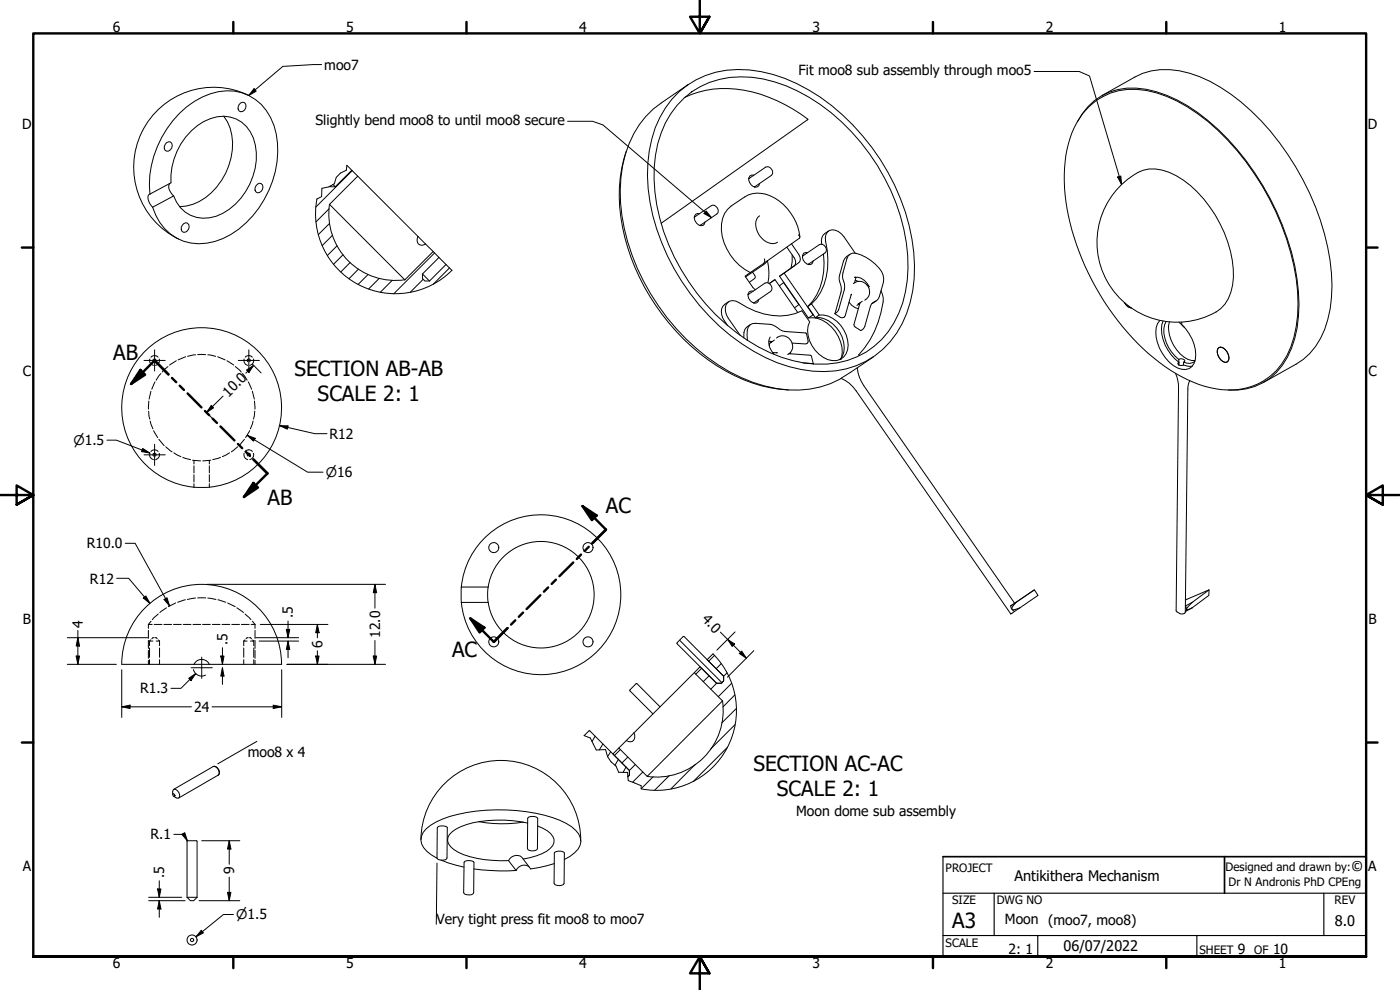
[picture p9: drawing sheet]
<svg xmlns="http://www.w3.org/2000/svg" width="420mm" height="297mm" viewBox="0 0 420 297" stroke-linecap="round" stroke-linejoin="round" font-family="sans-serif">
<defs><g id="words">
<g font-size="6.3">
<text x="34" y="108.1">AB</text>
<text x="88.4" y="112.8">SECTION AB-AB</text>
<text x="95.3" y="120.3">SCALE 2: 1</text>
<text x="80.3" y="151.6">AB</text>
<text x="181.9" y="153.9">AC</text>
<text x="135.7" y="197.3">AC</text>
<text x="226.1" y="231.4">SECTION AC-AC</text>
<text x="233.2" y="238.9">SCALE 2: 1</text>
<text x="285.8" y="278.5">A3</text>
</g>
<g font-size="4.4">
<text x="405.5" y="261.2">©</text>
<text x="304.5" y="264.3">Antikithera Mechanism</text>
<text x="400.6" y="277.8">8.0</text>
<text x="319.2" y="285.4">06/07/2022</text>
</g>
<g font-size="4.2">
<text x="33.9" y="9.6">6</text>
<text x="103.8" y="9.6">5</text>
<text x="173.9" y="9.6">4</text>
<text x="243.8" y="9.6">3</text>
<text x="313.9" y="9.6">2</text>
<text x="383.8" y="9.6">1</text>
<text x="97.3" y="20.9">moo7</text>
<text x="239.6" y="22.6">Fit moo8 sub assembly through moo5</text>
<text x="6.6" y="38.7">D</text>
<text x="94.7" y="37.5">Slightly bend moo8 to until moo8 secure</text>
<text x="410.5" y="38.7">D</text>
<text x="6.8" y="112.9">C</text>
<text x="410.7" y="112.9">C</text>
<text x="68.5" y="119.4" transform="rotate(-45 68.5 119.4)">10.0</text>
<text x="98.9" y="131.7">R12</text>
<text x="26" y="164.5">R10.0</text>
<text x="27" y="175.1">R12</text>
<text x="87.9" y="185.5" transform="rotate(-90 87.9 185.5)">.5</text>
<text x="6.9" y="187.2">B</text>
<text x="24.9" y="188.4" transform="rotate(-90 24.9 188.4)">4</text>
<text x="114" y="191.4" transform="rotate(-90 114 191.4)">12.0</text>
<text x="210.4" y="186" transform="rotate(45 210.4 186)">4.0</text>
<text x="410.7" y="187.2">B</text>
<text x="68.2" y="193.5" transform="rotate(-90 68.2 193.5)">.5</text>
<text x="96.8" y="194.5" transform="rotate(-90 96.8 194.5)">6</text>
<text x="42" y="208.1">R1.3</text>
<text x="58.3" y="213.6">24</text>
<text x="74.3" y="227.1">moo8 x 4</text>
<text x="239" y="244.8">Moon dome sub assembly</text>
<text x="45.2" y="251.9">R.1</text>
<text x="6.8" y="261.4">A</text>
<text x="49.3" y="263.5" transform="rotate(-90 49.3 263.5)">.5</text>
<text x="70.3" y="262.4" transform="rotate(-90 70.3 262.4)">9</text>
<text x="410.6" y="261.4">A</text>
<text x="131" y="277.4">Very tight press fit moo8 to moo7</text>
<text x="301.6" y="277.4">Moon (moo7, moo8)</text>
<text x="302.7" y="286.3">2: 1</text>
<text x="371.5" y="286.2">9</text>
<text x="382.1" y="286.2">10</text>
<text x="33.9" y="290.5">6</text>
<text x="103.8" y="290.5">5</text>
<text x="173.9" y="290.5">4</text>
<text x="243.8" y="290.5">3</text>
<text x="313.9" y="290.5">2</text>
<text x="383.8" y="290.5">1</text>
</g>
<g font-size="4">
<text x="22" y="133.5">⌀1.5</text>
<text x="97.7" y="143.1">⌀16</text>
<text x="70.9" y="275.8">⌀1.5</text>
</g>
<g font-size="3.5">
<text x="283.8" y="261.7">PROJECT</text>
<text x="367.8" y="261.2">Designed and drawn by:</text>
<text x="368.7" y="265.8">Dr N Andronis PhD CPEng</text>
<text x="285.8" y="271.3">SIZE</text>
<text x="299.1" y="271.3">DWG NO</text>
<text x="400.5" y="271.3">REV</text>
<text x="283.8" y="284">SCALE</text>
<text x="360" y="286.2">SHEET</text>
<text x="376.4" y="286.2">OF</text>
</g>
</g></defs>
<!-- layer: Hatch (ANSI) -->
<g fill="none" stroke="#000" stroke-width=".3">
<path d="M105.7 51.2l-10.9 10.9M98.8 62.6l-4 4M98.9 67l-3.4 3.4M99.8 70.6l-3.1 3.1M101.2 73.7l-2.9 3M103 76.4l-2.9 2.9M105.1 78.8l-2.8 2.8M130.4 75.9l-12.2 12.3M107.6 80.8l-2.9 2.8M110.4 82.4l-2.9 2.9M113.8 83.5l-3.2 3.2M117.7 84.1l-3.6 3.6"/>
<path d="M127 83.8l-3.9 3.9M134.9 80.4l-4.9 4.8M204 192.1l12.7 12.7M214.4 196.7l-1.7 1.7M216.5 199.1l-1.6 1.5M210.6 200.5l-1.8 1.8M212.8 202.8l-1.8 1.7M215.1 205l-1.8 1.8M218.2 201.9l-1 1M219.6 205l-4 4M220.5 208.5l-3.5 3.6M220.6 217.4l-7.4 7.4"/>
<path d="M221 212.6l-4.4 4.3M178.6 220.9l-.9 1.6M180.9 223.2l-1 1.8M183.3 225.5l-1 1.6M185.6 227.8l-1 1.8M186.2 224.9l-1.8 1.8M187.9 230.2l-.9 1.6M188.4 227.1l-1.8 1.8M190.7 229.4l-1.8 1.8M192.9 231.6l-3 3.1M196 233.1l-3.6 3.5M200.8 232.7l-4.3 4.4"/>
<path d="M208.7 229.3l-7.4 7.4M218.2 224.3l-10.1 10.2"/>
</g>
<!-- layer: Hidden (ANSI) -->
<g fill="none" stroke="#000" stroke-width=".3">
<path d="M45 107.7a1.38 1.38 0 0 0 1.1 1.9M45.3 107.2a1.4 1.4 0 0 1 2.2 0M45.3 117.4l-.6 2.3M46.1 108.5l-.2-.2 .1-.4 .4-.2 .4 .2 .1 .4-.2 .2M46.5 114.6l-.9 2.2M47.8 107.7a1.38 1.38 0 0 1-1.1 1.9M48.3 112.1l-1.4 2M50.4 110l-1.7 1.6M52.9 108.2l-2 1.3M55.7 107l-2.2 1M58.7 106.5l-2.4 .4M59.3 106.4h2.4"/>
<path d="M62.4 106.5l2.3 .4M65.3 107l2.3 1M68.1 108.2l2 1.3M70.6 110l1.8 1.6M72.8 112.1l1.4 2M73.3 107.7a1.45 1.45 0 0 0 1 1.9M73.6 107.2a1.4 1.4 0 0 1 2.1 0M74.4 108.5l-.2-.2 .1-.4 .4-.2 .4 .2v.4l-.2 .2M74.5 114.6l1 2.2M75.7 117.4l.6 2.3M76 107.7a1.38 1.38 0 0 1-1 1.9M44.6 123.4l.4 2.4"/>
<path d="M44.7 120.3l-.1 2.5M45 136a1.38 1.38 0 0 0 1.1 1.9M45.1 126.4l.8 2.3M45.3 135.5a1.4 1.4 0 0 1 2.2 0M46.1 136.8l-.2-.2 .1-.5 .4-.1 .4 .1 .1 .5-.2 .2M46.1 129.2l1.2 2.1M47.7 131.8l1.6 1.9M47.8 136a1.38 1.38 0 0 1-1.1 1.9M49.7 134.1l1.9 1.5M52.2 135.9l2.1 1.1M54.9 137.2l2.3 .7M57.8 138.1l2.4 .2"/>
<path d="M58.2 138.2v1M58.2 139.8v2.1M62.8 138.2v1M62.8 139.8v2.1M63.2 138.1l-2.4 .2M66.2 137.2l-2.4 .7M68.9 135.9l-2.2 1.1M71.3 134.1l-1.9 1.5M73.3 136a1.45 1.45 0 0 0 1 1.9M73.4 131.8l-1.6 1.9M73.6 135.5a1.4 1.4 0 0 1 2.1 0M74.4 136.8l-.2-.2 .1-.5 .4-.1 .4 .1v.5l-.2 .2"/>
<path d="M74.9 129.2l-1.2 2.1M75.9 126.4l-.8 2.3M76 136a1.38 1.38 0 0 1-1 1.9M76.4 120.3l.1 2.5M76.5 123.4l-.4 2.4M58.2 142.4v2.2M58.2 145.1v1.1M62.8 142.4v2.2M62.8 145.1v1.1M55.6 179.9l-2.3 .8M58.7 179.4l-2.5 .5M59.3 179.4h2.5"/>
<path d="M62.4 179.4l2.4 .5M65.4 179.9l2.4 .8M44.5 187.4h1.2M44.5 187.4v1.1M44.5 189.1v2.4M44.5 192.1v2.4M44.5 195.1v2.4M44.5 198.1v1.2M44.9 192.3h1M44.9 192.3v1.4M44.9 194.4v2.8M44.9 197.9v1.4"/>
<path d="M45.2 192l-.3 .3M45.3 186.4l-.8 1M46.2 191.3h-.3l-.3 .4M46.3 187.4h2.3M46.5 191.3h.4l.3 .4M46.9 192.3h1M47.5 184.2l-1.8 1.7M47.5 192l.4 .3M47.9 192.3v1.4M47.9 194.4v2.8M47.9 197.9v1.4M49.2 187.4h2.3"/>
<path d="M50 182.4l-2 1.4M52.1 187.4h2.3M52.7 180.9l-2.2 1.1M55 187.4h2.3M57.9 187.4h2.3M60.8 187.4h2.3M63.7 187.4h2.3M66.6 187.4h2.4M68.3 180.9l2.3 1.1M69.6 187.4h2.3M71.1 182.4l2 1.4M72.4 187.4h2.4"/>
<path d="M73.2 192.3h1M73.2 192.3v1.4M73.2 194.4v2.8M73.2 197.9v1.4M73.5 192l-.3 .3M73.5 184.2l1.8 1.7M74.5 191.3h-.3l-.4 .4M74.8 191.3h.4l.3 .4M75.2 192.3h1M75.4 187.4h1.1M75.7 186.4l.8 1M75.8 192l.4 .3"/>
<path d="M76.2 192.3v1.4M76.2 194.4v2.8M76.2 197.9v1.4M76.5 187.4v1.1M76.5 189.1v2.4M76.5 192.1v2.4M76.5 195.1v2.4M76.5 198.1v1.2"/>
</g>
<!-- layer: Visible (ANSI) -->
<g fill="none" stroke="#000" stroke-width=".3">
<path d="M67.1 34.9a16.4 16.4 0 0 1 .6 17.1 16.5 16.5 0 0 1-13.8 10M72.2 30.9l1.1-.1a1.5 1.5 0 0 1 .3 1.9 1.5 1.5 0 0 1-1.9 .6 1.72 1.72 0 0 1 .5-2.4zM74.6 28.6a24 24 0 0 0-32 11 24 24 0 0 0 11 32.1M203.8 27.5a27.6 27.6 0 0 1 24.6-6 54.4 54.4 0 0 1 30.5 19.3 63.6 63.6 0 0 1 15.5 38.9 32.6 32.6 0 0 1-9.4 25.1 27.6 27.6 0 0 1-24.6 6.1 54.7 54.7 0 0 1-30.5-19.3 64.3 64.3 0 0 1-15.6-38.9 35.2 35.2 0 0 1 7.3-22.9zM205.3 29.4a26.7 26.7 0 0 1 23.7-5.7 52.7 52.7 0 0 1 29.3 19 59.8 59.8 0 0 1 14.2 37.7 30.1 30.1 0 0 1-10.1 23.5 27.2 27.2 0 0 1-24.4 4.3 54.3 54.3 0 0 1-28.9-20.2 58.4 58.4 0 0 1-12.8-37.9 30.3 30.3 0 0 1 9-20.7zM205.5 29.2a32.1 32.1 0 0 1 27.6 1 49.6 49.6 0 0 1 9.4 5.6l-44.1 31.2M206.6 25.3l-8.1 5.6a29.6 29.6 0 0 0-12.1 22.3 57.7 57.7 0 0 0 8.8 34.9 62.2 62.2 0 0 0 30.8 26.7 31.6 31.6 0 0 0 26-1l10.2-6.8M323.3 36.5a18.3 18.3 0 0 1 20.7-9.7 43.2 43.2 0 0 1 21.6 12 80.1 80.1 0 0 1 23.7 44.9 41.7 41.7 0 0 1-1.7 20.8 18.3 18.3 0 0 1-19 12.5M326.9 31.9a19.1 19.1 0 0 1 17.2-4.7 47 47 0 0 1 24.3 14.8 78.4 78.4 0 0 1 21 45.4 36.4 36.4 0 0 1-3.2 19.4 19.7 19.7 0 0 1-23 9.5 48.3 48.3 0 0 1-23.3-14.9 76.7 76.7 0 0 1-20.4-44.9 33.6 33.6 0 0 1 5.4-22.3zM330.7 28.7l9.9-5.6a20.9 20.9 0 0 1 16.4-1.1 53.6 53.6 0 0 1 24.3 17.4 79.1 79.1 0 0 1 18.3 42.5 35.8 35.8 0 0 1-3.3 19.6 18.7 18.7 0 0 1-7.3 7.7l-9.9 5.6M45 58.2a1.91 1.91 0 0 0 0 2.9l.8 1.1M45 58.2a30 30 0 0 1 15.7-29.1 14.7 14.7 0 0 1 19.2 4.1 22.3 22.3 0 0 1 2.7 18.2 29.8 29.8 0 0 1-15.7 20.2 14.8 14.8 0 0 1-19-4.9l-1.2-2.2-.9-2.3"/>
<path d="M50.1 42.7l1.1-.1a1.5 1.5 0 0 1 .3 2 1.5 1.5 0 0 1-1.9 .5 1.72 1.72 0 0 1 .5-2.4zM50.9 55.1a3.1 3.1 0 0 0 1.2 3.7 9.9 9.9 0 0 0 14.8 5.2 19.7 19.7 0 0 0 9.1-22.6 9.7 9.7 0 0 0-12.8-5.8 19.6 19.6 0 0 0-11.9 19.2l-6.3 3.4M52.1 58.8l-6.3 3.4M77.3 55.2l.6-.2 .5 .1a1.61 1.61 0 0 1 .4 1.8 1.61 1.61 0 0 1-1.5 1 1.45 1.45 0 0 1-.8-1.4 1.45 1.45 0 0 1 .8-1.3zM95.1 59.7a24 24 0 0 0 12.4 25.7 24 24 0 0 0 28.1-4.3l-1.7-1.7-5 4.9h-1.4l-.7-.7v-1.4l4.9-5-1.7-1.7-8.5 8.5-22.6-22.7M99.1 55.9l.1 .1h1.4l5-4.9 1.8 1.8-8.5 8.4M99.9 55.4l.7 .6M104.1 49.6l1.5 1.5M107.4 52.9l20.3 20.3M188 45.4a46.1 46.1 0 0 0 .3 28.8 65 65 0 0 0 32.1 38.5 40.2 40.2 0 0 0 16.2 4.3M224.7 53.6l5.1-3.4a1.58 1.58 0 0 1 1.8 .6 1.58 1.58 0 0 1-.1 1.8l-5.1 3.5M224.7 53.5h.1"/>
<path d="M226.2 52.6a1.18 1.18 0 0 0-1.5 1.4 1.93 1.93 0 0 0 1 1.8 1.93 1.93 0 0 0 2.1-.1l.1-.6M226.5 56v.2M336.8 55.2a16.9 16.9 0 0 1 8-4.5 17.6 17.6 0 0 1 12.5 5 37.8 37.8 0 0 1 12.9 27.6 11.7 11.7 0 0 1-7 11.2 24 24 0 0 1-29.9-8.4 24 24 0 0 1 3.5-30.9zM55.2 67.1l.6-.3a1.43 1.43 0 0 1 .8 1.9 1.43 1.43 0 0 1-1.9 .8 1.7 1.7 0 0 1 .5-2.4zM98.9 61.3a20 20 0 0 0 22.6 22.6M125.4 70.9a1.62 1.62 0 0 0 .1 2.2 1.62 1.62 0 0 0 2.2 .1M127.7 73.2l2.3 2.3M131.7 77.2l2.2 2.2M208.4 65.2l5.1-3.5a1.56 1.56 0 0 1 1.7 .6 1.56 1.56 0 0 1-.1 1.9l-5 3.5M208.4 65.1h.1M209.9 64.1a1.2 1.2 0 0 0-1.5 1.5 2.37 2.37 0 0 0 2.6 2l.4-.4 .2-.6M210.2 67.5v.2"/>
<path d="M228 64.8a3.7 3.7 0 0 0-.6 5 5 5 0 0 0 5.4 3.2l.5-.3M229.2 79.1l-4 2.7M229.4 77.7l.1 .8-.3 .6M230.3 78.3l-1.1 1.1-5.5 3.7M230.3 78.3a15.4 15.4 0 0 1 .2 6.6M236.1 74.2l2.2 3.1a1.83 1.83 0 0 1 0 2.5l-4.4 3.1 8.7 12.5 1.4-.9M237.5 73.1l2.2 3.3a1.83 1.83 0 0 1 0 2.4l-4.4 3.1 8.8 12.5M237.7 76.5v2l-.3 1.9M239.6 70.5a.66 .66 0 0 1 .3 1l-10.7 7.6M240.1 71.1a15 15 0 0 0-11.6-13.1 7.1 7.1 0 0 0-5.1 1.1l-3.9 2.7a8.6 8.6 0 0 0-2.8 9.1 16.2 16.2 0 0 0 8.5 10.9M240.8 76.9l5.1-3.5a1.58 1.58 0 0 1 1.8 .6 1.58 1.58 0 0 1-.1 1.9l-5.1 3.5M240.8 76.7l.2 .1"/>
<path d="M242.4 75.8h-.7a1.64 1.64 0 0 0-1 1.4 1.64 1.64 0 0 0 .8 1.5 1.46 1.46 0 0 0 2.3 .2l.3-.6M242.7 79.2l-.1 .2M247.1 76.2a18.7 18.7 0 0 1-4.7 15.8M248.7 69.3a3.1 3.1 0 0 0-2.1 4M255.1 76.3l-1.6 1.2-.3 .8-1.2 4.3a7.9 7.9 0 0 0 .5 3.8l-.1 1.3-1.8 6.4M256.7 76l-3.5-5a3.3 3.3 0 0 0-4.9-1.3l-.6 1.7a26.4 26.4 0 0 1-.4 14.1l-1 2.2-1.2 1.9-1.6 1.6M126.8 82.2l2.1 2.1M218.7 90.5a3.3 3.3 0 0 0-1.8 4.9l1.5 2.3M224.5 88.4l5.1-3.5a1.58 1.58 0 0 1 1.7 .7 1.58 1.58 0 0 1 0 1.8l-5.1 3.5M224.5 88.3h.1M225.2 81.8l-1.6 1.1 2.3 3.3 .8 .7M225.3 97.4a3.4 3.4 0 0 0-2.1 4"/>
<path d="M225.8 81.6l.7 1 .2 .7-1.8 1.4M226 87.4l-.6-.1a1.64 1.64 0 0 0-1 1.4 1.64 1.64 0 0 0 .8 1.5 1.46 1.46 0 0 0 2.3 .3l.2-.6M226.3 90.8v.1M232.6 83.9l-1.7 1.2 1.7-1.2 6.8 9.9M235.2 84.8l-1.3 1M235.2 84.8l4.6 6.5M235.2 84.7v.1M235.3 81.9l-1.4 1M239.7 91.4l-1.3 1M242.6 95.4a8.9 8.9 0 0 1 9 5.6 8.9 8.9 0 0 1 1 6.3M243.5 91.2l2.4 3.3-1.2 .8-2.3-3.3M243.5 91.2l-1.1 .8"/>
<path d="M244.7 95.3a8.3 8.3 0 0 1 8.1 5.9 6.6 6.6 0 0 1-.7 6.7M245.9 94.5a8.8 8.8 0 0 1 8.5 7.6 4.6 4.6 0 0 1-4.6 6.1 9.3 9.3 0 0 1-7.3-10.4l.5-1.3-2.3-3.3a19.1 19.1 0 0 1-19-2.4 2.47 2.47 0 0 0-3-.3 2.47 2.47 0 0 0-1 2.9l.9 2.1 3.6 5.2M254.8 90.7l.8 .9 2 1.1M255.4 88.5l.1-.2-1.8 6.4a1.04 1.04 0 0 1-1.5 .5l-1.6-1.1M256.1 85.1a3 3 0 0 1 4.3 .7 3 3 0 0 1-.9 4.3M256.5 84.9l.4-1.6-.4-.1a4.2 4.2 0 0 1 4.4 2.8l-.8-.6M256.7 84.1l.9 .3M258.1 90.8l-1.8 6.6 .3 .7 1.6 1 .7-.3 .6-.9 1.7-5.9a2.74 2.74 0 0 1 1.9-1.8l.8-1.2 1.2-4.3a5.5 5.5 0 0 0-2.4-5.4 12.1 12.1 0 0 0-6.7-3.4l-.8 .3-.6 .6-1.6 5.1a4.9 4.9 0 0 0 .4 3.3v1.7l-1.7 5.9-.4 .7-.7 .6M258.8 90.4l-1.6 1.2M263 90.2l-1.3 .9M264.4 87.2a7.3 7.3 0 0 1 0 6.5 27.2 27.2 0 0 1-6.8 12.8M337.5 90.9a2.67 2.67 0 0 0 2 1.5"/>
<path d="M348.1 96.1a6.2 6.2 0 0 0-.8 6.6 12.6 12.6 0 0 0 6.1 7.7 3.4 3.4 0 0 0 5.3-2.5 12.1 12.1 0 0 0-4.1-10.5l.1-.8M349 96.3a10.6 10.6 0 0 0 2.5 10.2l2.3 2.2-.3 .4a1.18 1.18 0 0 0 1.7 .4M350 96.5a8.1 8.1 0 0 0 .8 7.9l1.9 2.5 1.1 1M350.9 96.6a10.4 10.4 0 0 0 6.7 11.5l1 .1M353.8 96.7l1.7 1.5M224.3 102.1a5.1 5.1 0 0 1 .8-4.6l.7-.4 .9-.1 4.4 .3a6.3 6.3 0 0 1 3 1.6l1.6 .6 6.2 .4 .6 2.4a.8 .8 0 0 1-.8 .9l-4-.3M230.7 102.4l1.1 .1M231.1 101.1a4.2 4.2 0 0 0 1.2 5.1M231.3 102.6h.1M231.4 102.5l-.6 1.2M231.5 102.5l-.3 .1M231.9 105.8l1.4 .1h-.3"/>
<path d="M232.4 102l-1.2 .9 .3-.4M233 101.4a2.99 2.99 0 0 1 4.3 .7 2.99 2.99 0 0 1-.9 4.3M236.8 106.1l6.6 .6 .7 2.5-3.1-.3M237.2 105.7l.1 .5M252.1 107.9h.1M252.4 113.5a9.8 9.8 0 0 1 4.5 3.7l46.5 67 1.1-.7M252.4 107.7l-.3 .2M257.3 110.3a10.8 10.8 0 0 0 1.9 5.4l45.3 65.3M352.8 112l.7 2.2 .2 2-.7 67a1.95 1.95 0 0 0 2.5 .8l.2-.4 .8-66.9 .2-1.4 .4-1.1M353.8 107.9l.7-.3 .8 .3 .3 .4-.4 .4a3.1 3.1 0 0 0 3.4-.3M353.8 107.9v1.6M355.2 109.5l.9 .3 1.7 .1"/>
<path d="M355.2 108.7v.8M365.7 104.4a1.82 1.82 0 0 1 2.5 1 2.7 2.7 0 0 1 .3 3.1 1.82 1.82 0 0 1-2.5-1.1 2.51 2.51 0 0 1-.3-3zM365.8 104.3a2.86 2.86 0 0 1 2.5 4.3 2.19 2.19 0 0 1-2.5-1.4 2.22 2.22 0 0 1 0-2.9zM58.2 146.2h4.6M58.2 146.2a24 24 0 0 1-18.1-36.5 24 24 0 0 1 40.8 0 24 24 0 0 1-18.1 36.5M138.4 176.1v4.6M138.4 176.1h8.1M138.5 176.1a24 24 0 0 1 36.5-18 24 24 0 0 1 0 40.7 24 24 0 0 1-36.5-18.1M146.5 176.2a16 16 0 0 1 24.5-11.2 16 16 0 0 1 0 26.9 16 16 0 0 1-24.5-11.2M146.5 176.1l-.2 1.6 .2 3M310.4 177l-7.1 4.8M362.8 177l-7 3"/>
<path d="M36.5 199.3a24 24 0 0 1 24-24 24 24 0 0 1 24 24M36.5 199.3h48M58.2 199.3a2.54 2.54 0 0 1 2.3-1.4 2.54 2.54 0 0 1 2.3 1.4M138.4 180.7h8.1M205.3 191h-.3l-1.8 1.9M205.3 191l11.9 11.9v1.4l-.7 .7h-1.4l-11.9-11.8v-.3M214 196.2l-1.8 1.7 5 5v1.4l-.7 .7h-1.4l-5-4.9-1.7 1.7 8.4 8.5M214 196.2a24 24 0 0 1 4.2 28.2 24 24 0 0 1-25.8 12.3M303.3 181.8l.2 .7 1 1M305 180.7a2.64 2.64 0 0 0-1.3 2.1 2.62 2.62 0 0 0 2.4-.4M305 180.7l5.4-3.7 1.1 1.6-5.4 3.8M305 180.7l-1.7 1.1"/>
<path d="M306.1 182.4l-1.6 1.1M355.8 181.8h.1M355.8 183.4v.1M355.8 181.8l.3 .7-.3 1M357.8 182.4l-2 1.1M357.8 180.7l-1.7 2.1 .5 .1 1.2-.5M357.8 180.7l5-3.7v1.6l-5 3.8M357.8 180.7l-2 1.1M177 219.3h-.2l-1.5 1.4M189 207v.3M189.1 207l1.8-1.9h.3l6.9 7M189.1 207.3l6.9 6.9"/>
<path d="M190.2 219.9a1.62 1.62 0 0 1 0 2.2 1.62 1.62 0 0 1-2.2 .1M190.2 219.9l-4.5 4.5M208.4 201.8l-18.2 18.1M216.8 210.3l-22.6 22.6-8.5-8.5-1.8 1.8 5 5v1.4l-.5 .4 .5-.4v-1.4l-11.9-11.9M216.8 210.3a20 20 0 0 1-22.6 22.7M51.8 238.4v-.9l.4-.7a1.85 1.85 0 0 1 1.5 2.6l-.4 .1-1.1-.5M51.9 238.2l.5 .2 .1 .3-.1 .3-.3-.1zM52.1 236.8l11.9-6.8a1.65 1.65 0 0 1 1.6 .8 1.65 1.65 0 0 1-.1 1.8l-11.9 6.8M58.9 252.3h-2.6l-.2 .1v16.8M58.9 252.3l.2 .1v16.8M126.3 251.9a24 24 0 0 1 24.3-23.7 24 24 0 0 1 23.7 24.2M131.1 257.5a9.1 9.1 0 0 1-4.6-4.3 4.7 4.7 0 0 1 2.7-5.6 38.7 38.7 0 0 1 19.7-4.6 46.4 46.4 0 0 1 21 4 7.2 7.2 0 0 1 4.4 5.5 6 6 0 0 1-3.2 4.4l-1.7 1"/>
<path d="M131.4 248.1l1-.3a1.8 1.8 0 0 1 1.8 .6v9a2.01 2.01 0 0 1-3.1 0l.1-9zM132.4 258.1l2.1 .8 4.7 1.3M139.4 258.5l1-.3a1.8 1.8 0 0 1 1.8 .6v9a2.01 2.01 0 0 1-3.1 0zM143.7 246.5a39.4 39.4 0 0 0 13.4 .2M152.6 258.2l2.3 3M157 257.8l2.3 2.9 7.1-1.6M158.4 247a36.8 36.8 0 0 0-20.1 1 6.5 6.5 0 0 0-3.9 3.3 3.4 3.4 0 0 0 1.8 3.6 25.6 25.6 0 0 0 14 3.4l2.4-.1a2.51 2.51 0 0 1 4.4-.4 13.6 13.6 0 0 0 8.9-4.1 2.68 2.68 0 0 0-.6-3.6l-1-.8-3-1.5M158.5 245.3l.4-.2a2.48 2.48 0 0 1 2.5 .5l-.1 9a1.97 1.97 0 0 1-3 0l.1-9.1zM166.5 255.7l.5-.2a2.25 2.25 0 0 1 2.4 .5l-.1 9a1.97 1.97 0 0 1-3 0l.1-9.1zM56.1 269.2l1 1h1l1-1M56.1 269.2h3M142.2 260.7l7.6 .6 5.1-.1"/>
<path d="M158.7 260a2.57 2.57 0 0 0-3.8 1.2"/>
<circle cx="148.2" cy="164.3" r="1.5"/>
<circle cx="176.5" cy="164.3" r="1.5"/>
<circle cx="148.2" cy="192.6" r="1.5"/>
<circle cx="176.5" cy="192.6" r="1.5"/>
<circle cx="57.6" cy="282" r="1.5"/>
<circle cx="57.6" cy="282" r=".49"/>
</g>
<!-- layer: Break Line (ANSI) -->
<path d="M104.1 49.6l-.2 1.5-1.7 .8-1.3 1.3-.6 1.9a7.6 7.6 0 0 1-3.7 1.4l-.1 2.5-1.4 .7M175.3 220.7l1.9 .7 1.7 3.6 2.8-.1 .6 2.1 1.1 1.6 1.5 1.3 .8 1.8 2.6 .1 .3 2.4 3.8 1.5v1" fill="none" stroke="#000" stroke-width=".3"/>
<!-- layer: Visible Narrow (ANSI) -->
<path d="M64 230a1.7 1.7 0 0 1 1.5 2.6" fill="none" stroke="#000" stroke-width=".34"/>
<!-- layer: Section Line (ANSI) -->
<g fill="none" stroke="#000" stroke-width=".72">
<path d="M42.1 111l1.5 1.4-4.3 2.8zM50.5 112.3l-4.1-4.2-7.1 7.1M51.6 113.4l1.3 1.3M53.9 115.7l1.3 1.3M56.3 118.1l4.2 4.1M61.5 123.3l1.3 1.3M63.8 125.6l1.3 1.3M66.2 128l4.2 4.2M71.4 133.2l1.3 1.3M73.7 135.5l1.3 1.3M76.1 137.9l4.2 4.2-7.1 7M76 144.9l1.4 1.4-4.2 2.8z"/>
<path d="M174.8 151.8l4.3 2.9-1.5 1.4zM174.8 151.8l7.1 7.1-4.1 4.1M162.2 178.6l-4.2 4.1M164.5 176.3l-1.3 1.2M166.8 173.9l-1.2 1.3M172 168.8l-4.1 4.1M174.4 166.4l-1.3 1.3M176.7 164.1l-1.3 1.2M141.1 185.5l4.3 2.8-1.5 1.5zM141.1 185.5l7.1 7.1 4.1-4.1M154.6 186.1l-1.2 1.3M157 183.8l-1.3 1.3"/>
</g>
<g fill="#000">
<path d="M42.1 111l1.5 1.4-4.3 2.8z" fill-rule="evenodd"/>
<path d="M76 144.9l1.4 1.4-4.2 2.8z" fill-rule="evenodd"/>
<path d="M174.8 151.8l4.3 2.9-1.5 1.4z" fill-rule="evenodd"/>
<path d="M141.1 185.5l4.3 2.8-1.5 1.5z" fill-rule="evenodd"/>
</g>
<!-- layer: Border (ANSI) -->
<g fill="none" stroke="#000" stroke-width=".72">
<path d="M70 6.6v3.4M140 6.6v3.4M210 0v10l-2.9-5h5.8l-2.9 5 2.9-5M280 6.6v3.4M350 6.6v3.4M6.6 74.3h3.4M410 74.3h3.4M0 148.5h10l-5-2.8v5.7l5-2.9-5 2.9M420 148.5h-10l5-2.8v5.7l-5-2.9 5 2.9M6.6 222.8h3.4M410 222.8h3.4M10 287v-277h400v277h-400h400"/>
<path d="M70 287v3.5M140 287v3.5M212.9 292l-2.9-5 2.9 5h-5.8l2.9-5v10M280 287v3.5M350 287v3.5"/>
</g>
<!-- layer: Title (ANSI) -->
<path d="M283 257h127v30h-127M367.5 257v11" fill="none" stroke="#000" stroke-width=".51"/>
<path d="M283 257v30M283 268h127M298.4 268v12.7M397.3 268v12.7M283 280.7h127M311.4 280.7v6.3M359.2 280.7v6.3" fill="none" stroke="#000" stroke-width=".34"/>
<!-- layer: Center Mark (ANSI) -->
<path d="M43.2 108.1h6.4M46.4 105v6.3M71.5 108.1h6.4M74.7 105v6.3M43.2 136.5h6.4M46.4 133.3v6.3M60.5 197.2v6.3M57.4 200.3h6.3" fill="none" stroke="#000" stroke-width=".3"/>
<!-- layer: Dimension (ANSI) -->
<g fill="none" stroke="#000" stroke-width=".3">
<path d="M66.9 118.9l-4.9 4.9M74 111l2.1-1.4-1.4 2.1zM75.8 109.3l2.6 2.6M76.1 109.6l-2.3 2.4M32.1 132.1h2.8l10.1 3.8M42.8 134.6l2.2 1.3-2.5-.4zM61.6 123.4l2.6 2.6M63.4 121.7l.7 .7-2.1 1.4zM74.2 130.6l2.4 .9-.5 .9zM74.2 130.6l18.1 11.1h4.6M83.9 127.7l2.5 .1-.2 1zM83.9 127.7l10.6 2.4h3.6"/>
<path d="M35 173.5h3.6l6.4 7.5M37.6 163h3l10.3 18.8M43 179.4l.8-.6 1.2 2.2zM49.2 179.9l.9-.5 .8 2.4zM62.1 175.3h53.6M112.5 175.3l.5 2.5h-1zM112.5 175.3v7.2M20.2 199.3h14.7M20.2 191.3h24.1M22.9 196.8h1l-.5 2.5zM23.4 191.3l.5 2.5h-1zM23.4 189.2v10.1"/>
<path d="M66.3 196.8h.9l-.4 2.5zM66.8 194.3v5M76.8 191.3h12.8M77.8 192.3h11.8M78.1 187.4h20.3M85.9 188.8h1.1l-.6 2.5zM86.1 199.3h29.6M86.4 192.3l.6 2.5h-1.1zM86.4 186.3v5M86.4 192.3v5M94.7 196.8h1.1l-.6 2.5zM95.2 187.4l.6 2.5h-1.1z"/>
<path d="M95.2 187.4v4M95.2 195.3v4M112 196.8h1l-.5 2.5zM112.5 192.2v7.1M216.2 189.7l7.8 7.8M218.4 191.8l2.1 1.4-.7 .8zM220.6 189.6l-5.5 5.5M221.9 196.1l.7-.7 1.4 2.1zM226.2 195.2l-7.9 8M36.5 212.1l2.5-.5v1zM36.5 212.1h20.9M36.5 200.9v14.4"/>
<path d="M56.6 203.5l2.2-1.4-1.5 2.1zM58.1 200.9a2.52 2.52 0 0 0 2.3 1.9M58.8 202.1l-4.5 4.4h-3M61.7 202.6l-1.1 .2M63.6 212.1h20.9M66.8 200.3l.4 2.5h-.9zM66.8 200.3v5M82 211.6l2.5 .5-2.5 .5zM84.5 200.9v14.4M52.2 250.3h2.9l-.1-.2 1.2 2.2M54.6 250.3l.9-.5 .7 2.5zM60.5 252.3h11.5"/>
<path d="M68.8 252.3l.5 2.4h-1zM68.8 252.3v7M44.6 270.2h10.9M44.6 269.2h9.9M47.3 266.7h1l-.5 2.5zM47.8 270.2l.5 2.5h-1zM47.8 264.3v4.9M47.8 270.2v5M59.7 270.2h12.3M60.4 279.1l.6 .8-2.2 1.2zM68.3 267.7h1l-.5 2.5zM68.8 263.2v7"/>
<path d="M70.1 274.4h-3l-8.3 6.7"/>
</g>
<g fill="#000">
<path d="M74 111l2.1-1.4-1.4 2.1z" fill-rule="evenodd"/>
<path d="M42.8 134.6l2.2 1.3-2.5-.4z" fill-rule="evenodd"/>
<path d="M63.4 121.7l.7 .7-2.1 1.4z" fill-rule="evenodd"/>
<path d="M74.2 130.6l2.4 .9-.5 .9z" fill-rule="evenodd"/>
<path d="M83.9 127.7l2.5 .1-.2 1z" fill-rule="evenodd"/>
<path d="M43 179.4l.8-.6 1.2 2.2z" fill-rule="evenodd"/>
<path d="M49.2 179.9l.9-.5 .8 2.4z" fill-rule="evenodd"/>
<path d="M112.5 175.3l.5 2.5h-1z" fill-rule="evenodd"/>
<path d="M22.9 196.8h1l-.5 2.5z" fill-rule="evenodd"/>
<path d="M23.4 191.3l.5 2.5h-1z" fill-rule="evenodd"/>
<path d="M66.3 196.8h.9l-.4 2.5z" fill-rule="evenodd"/>
<path d="M85.9 188.8h1.1l-.6 2.5z" fill-rule="evenodd"/>
<path d="M86.4 192.3l.6 2.5h-1.1z" fill-rule="evenodd"/>
<path d="M94.7 196.8h1.1l-.6 2.5z" fill-rule="evenodd"/>
<path d="M95.2 187.4l.6 2.5h-1.1z" fill-rule="evenodd"/>
<path d="M112 196.8h1l-.5 2.5z" fill-rule="evenodd"/>
<path d="M218.4 191.8l2.1 1.4-.7 .8z" fill-rule="evenodd"/>
<path d="M221.9 196.1l.7-.7 1.4 2.1z" fill-rule="evenodd"/>
<path d="M36.5 212.1l2.5-.5v1z" fill-rule="evenodd"/>
<path d="M56.6 203.5l2.2-1.4-1.5 2.1z" fill-rule="evenodd"/>
<path d="M66.8 200.3l.4 2.5h-.9z" fill-rule="evenodd"/>
<path d="M82 211.6l2.5 .5-2.5 .5z" fill-rule="evenodd"/>
<path d="M54.6 250.3l.9-.5 .7 2.5z" fill-rule="evenodd"/>
<path d="M68.8 252.3l.5 2.4h-1z" fill-rule="evenodd"/>
<path d="M47.3 266.7h1l-.5 2.5z" fill-rule="evenodd"/>
<path d="M47.8 270.2l.5 2.5h-1z" fill-rule="evenodd"/>
<path d="M60.4 279.1l.6 .8-2.2 1.2z" fill-rule="evenodd"/>
<path d="M68.3 267.7h1l-.5 2.5z" fill-rule="evenodd"/>
</g>
<!-- layer: Symbol (ANSI) -->
<path d="M96.5 19.4l-11.6 .5-10.3 8.7M76.2 26.6l.7 .8-2.3 1.2zM170.3 36.4h7.5l3.2 1.1 32.5 27.8M310.3 21.4h13.6l3.1 1.4 9.6 32.6M335.4 53.1l1-.3 .2 2.6zM211.9 63.3l1.6 2-2.2-1.2zM77.1 222.4l-11.7 6.8M131.1 259l-.2 18.3" fill="none" stroke="#000" stroke-width=".3"/>
<g fill="#000">
<path d="M76.2 26.6l.7 .8-2.3 1.2z" fill-rule="evenodd"/>
<path d="M335.4 53.1l1-.3 .2 2.6z" fill-rule="evenodd"/>
<path d="M211.9 63.3l1.6 2-2.2-1.2z" fill-rule="evenodd"/>
</g>
<use href="#words"/>
</svg>
